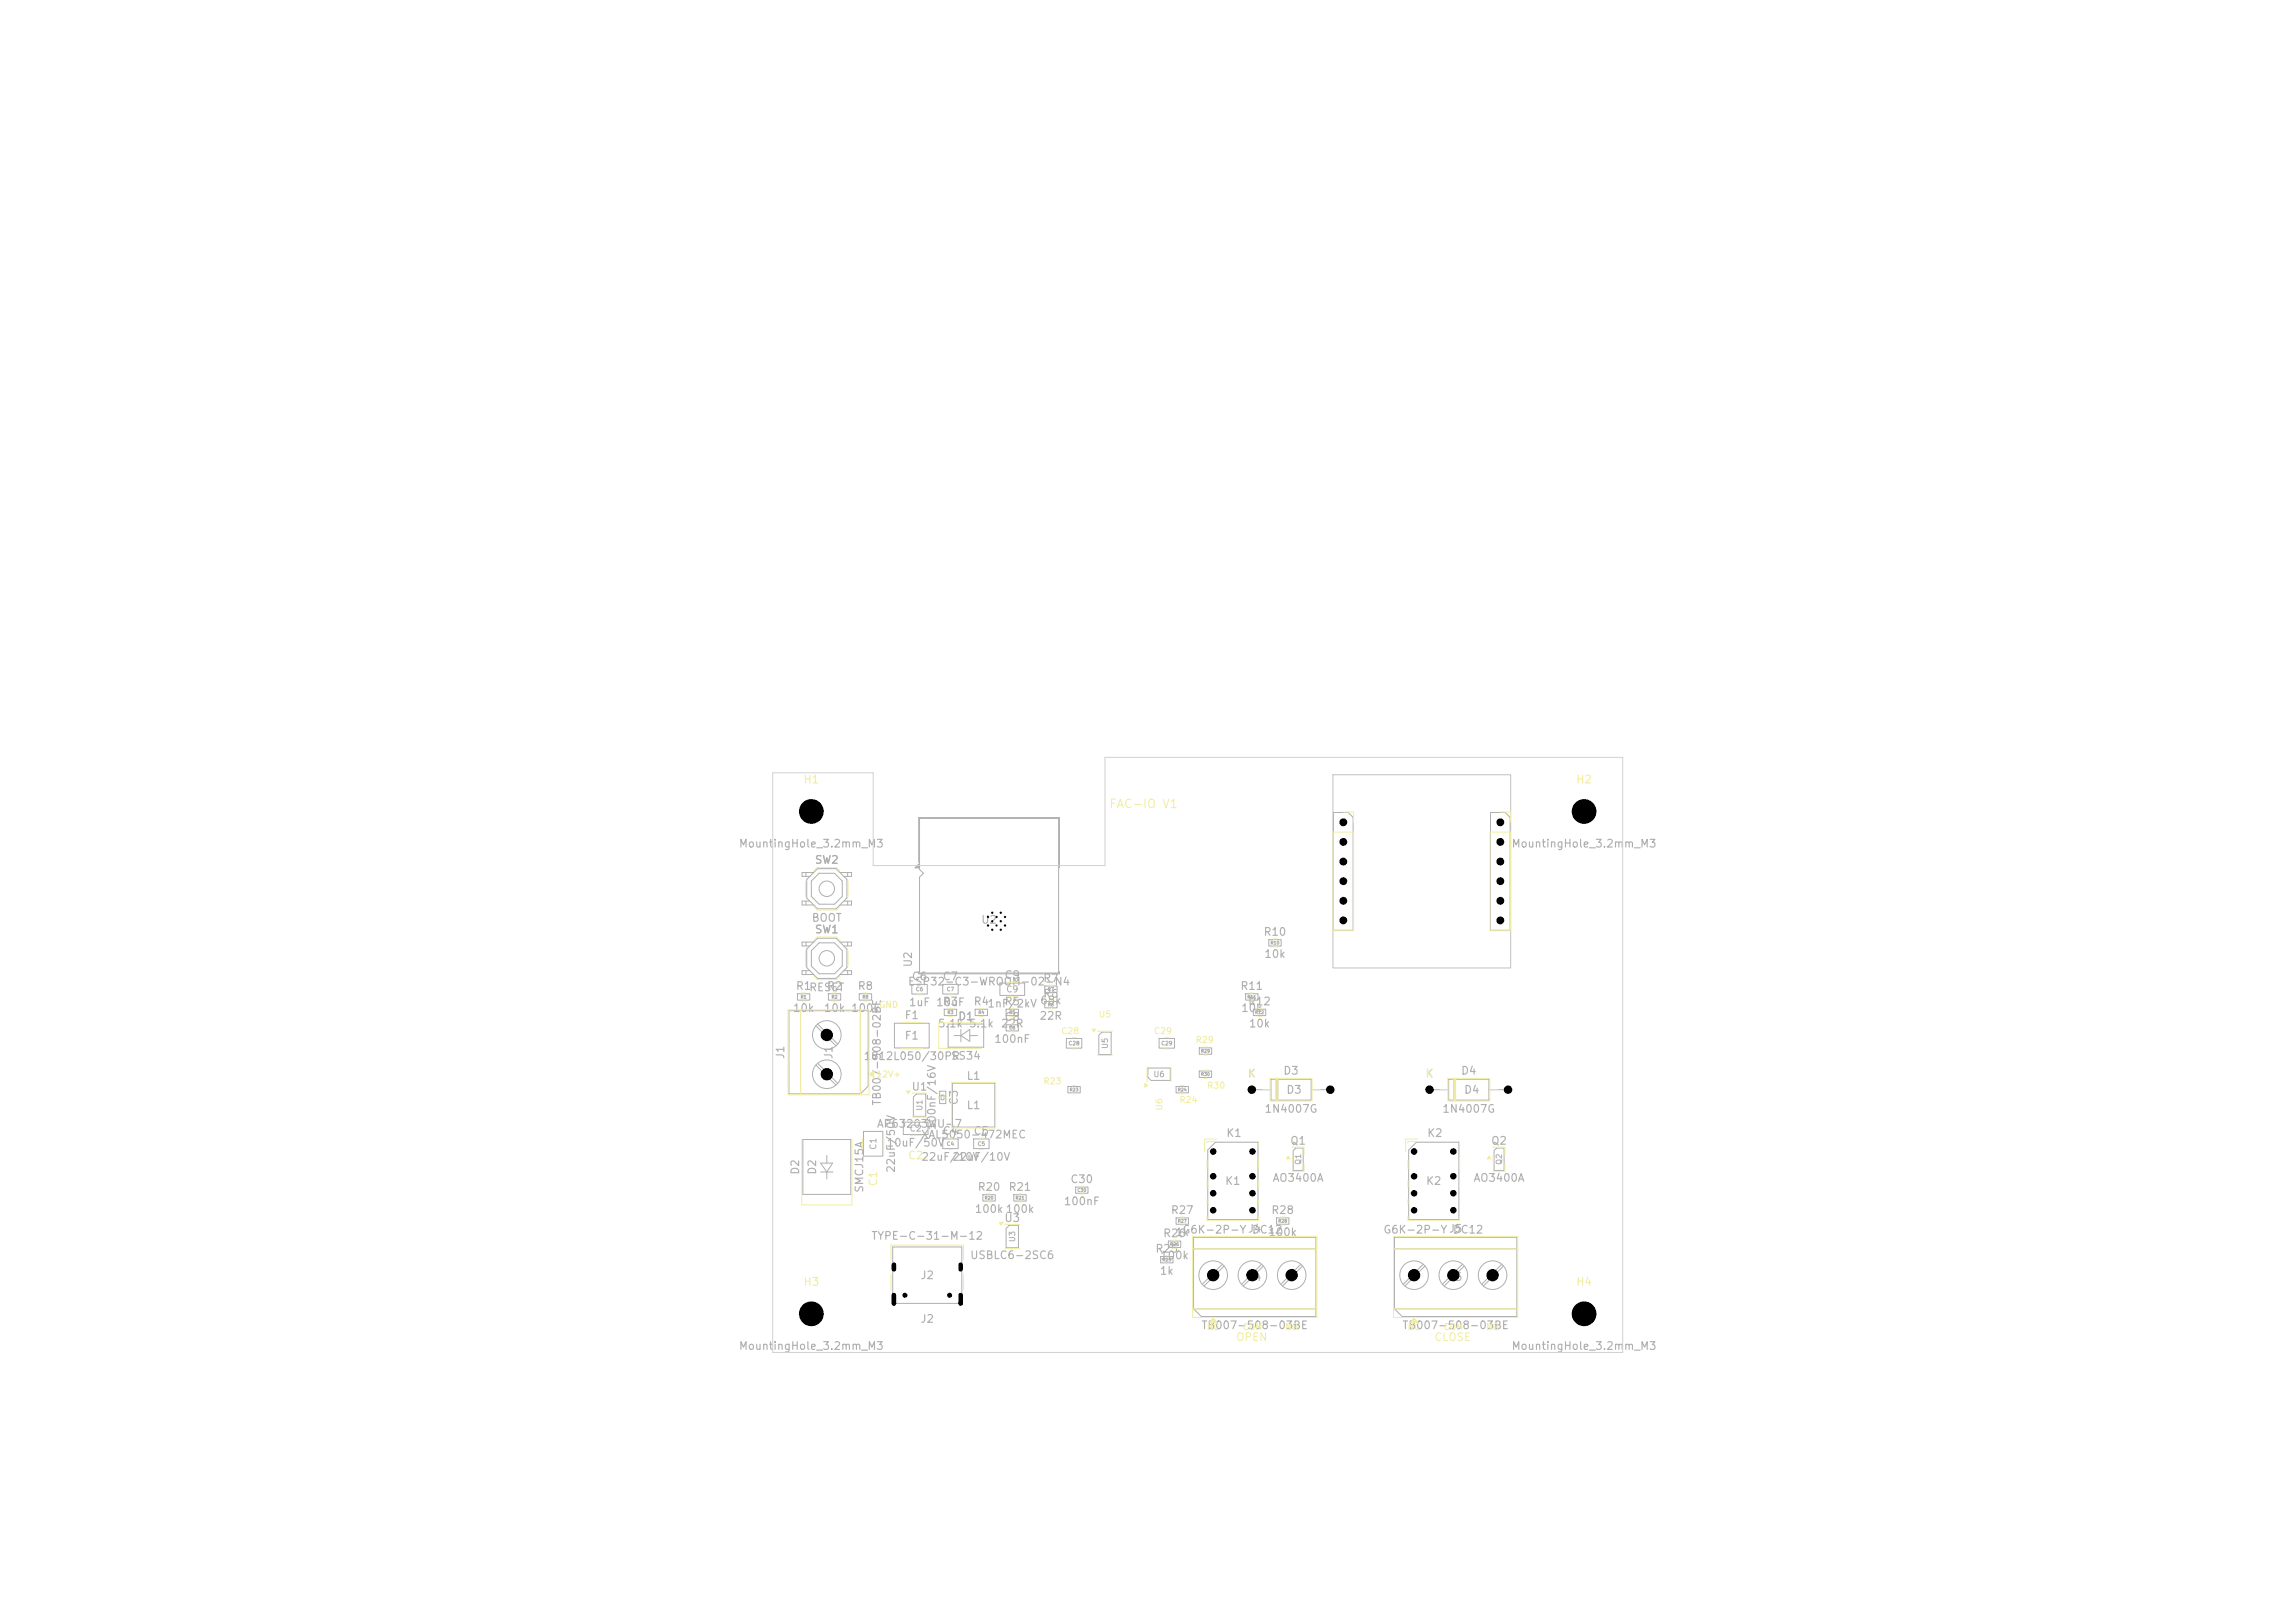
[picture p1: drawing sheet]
<svg xmlns="http://www.w3.org/2000/svg" width="297mm" height="210mm" viewBox="0 0 297 210" stroke-linecap="round" stroke-linejoin="round" font-family="sans-serif">
<defs><g id="words">
<text font-size="1.1" fill="#f2eda1" x="143.5" y="104.8">FAC-IO V1</text>
<g font-size="1" fill="#f2eda1">
<text x="103.9" y="101.6">H1</text>
<text x="203.9" y="101.6">H2</text>
<text x="113.8" y="153.6" transform="rotate(-90 113.8 153.6)">C1</text>
<text x="117.4" y="150.3">C222uF/10V</text>
<text x="103.9" y="166.6">H3</text>
<text x="203.9" y="166.6">H4</text>
<text x="159.9" y="173.8">OPEN</text>
<text x="185.5" y="173.8">CLOSE</text>
</g>
<g font-size="1" fill="#afafaf">
<text x="95.5" y="109.9">MountingHole_3.2mm_M3</text>
<text x="105.4" y="112">SW2</text>
<text x="195.5" y="109.9">MountingHole_3.2mm_M3</text>
<text x="105" y="119.5">BOOT</text>
<text x="126.9" y="119.8">U2</text>
<text x="105.4" y="121">SW1</text>
<text x="118.3" y="125.2" transform="rotate(-90 118.3 125.2)">U2</text>
<text x="163.4" y="121.3">R10</text>
<text x="163.5" y="124.2">10k</text>
<text x="102.5" y="131.2">10k</text>
<text x="102.9" y="128.3">R1RESET</text>
<text x="106.5" y="131.2">10k 100k</text>
<text x="106.9" y="128.3">R2</text>
<text x="110.9" y="128.3">R8</text>
<text x="117.4" y="127.8">ESP32-C3-WROOM-02-N4</text>
<text x="117.5" y="130.4">1uF 10uF</text>
<text x="117.9" y="127.1">C6</text>
<text x="121.9" y="127.1">C7</text>
<text x="121.9" y="130.3">R3</text>
<text x="125.9" y="130.3">R4</text>
<text x="127.7" y="130.6">1nF/2kV</text>
<text x="129.9" y="126.9">C9</text>
<text x="129.9" y="130.3">R5</text>
<text x="134.5" y="130.2">68k</text>
<text x="134.9" y="127.3">R7</text>
<text x="134.9" y="129.3">R6</text>
<text x="160.4" y="128.3">R11</text>
<text x="160.5" y="131.2">10k</text>
<text x="161.4" y="130.3">R12</text>
<text x="101.7" y="137.1" transform="rotate(-90 101.7 137.1)">J1</text>
<text x="108" y="137.1" transform="rotate(-90 108 137.1)">J1</text>
<text x="111.7" y="137.4">1812L050/30PR</text>
<text x="117" y="132.1">F1</text>
<text x="117" y="134.8">F1</text>
<text x="121.3" y="133.2">5.1k 5.1k</text>
<text x="123" y="137.4">SS34</text>
<text x="123.9" y="132.3">D1</text>
<text x="128.6" y="135.2">100nF</text>
<text x="129.4" y="133.2">22R</text>
<text x="129.9" y="132.3">C8</text>
<text x="134.4" y="132.2">22R</text>
<text x="161.5" y="133.2">10k</text>
<text x="114.2" y="143.1" transform="rotate(-90 114.2 143.1)">TB007-508-02BE</text>
<text x="117.9" y="141.4">U1</text>
<text x="124.2" y="143.1" transform="rotate(-90 124.2 143.1)">C3</text>
<text x="125" y="140">L1</text>
<text x="125" y="143.8">L1</text>
<text x="161.4" y="139.7">K</text>
<text x="166" y="139.3">D3</text>
<text x="166.4" y="141.8">D3</text>
<text x="184.4" y="139.7">K</text>
<text x="189" y="139.3">D4</text>
<text x="189.4" y="141.8">D4</text>
<text x="113.4" y="146.2">AP63203WU-7</text>
<text x="114.7" y="148.6">10uF/50V</text>
<text x="119.1" y="147.5">XAL5050-472MEC</text>
<text x="121.3" y="146.3" transform="rotate(-90 121.3 146.3)">100nF/16V</text>
<text x="121.9" y="147.1">C4</text>
<text x="125.9" y="147.1">C5</text>
<text x="158.6" y="147.4">K1</text>
<text x="163.6" y="144.2">1N4007G</text>
<text x="166.9" y="148.4">Q1</text>
<text x="184.6" y="147.4">K2</text>
<text x="186.6" y="144.2">1N4007G</text>
<text x="192.9" y="148.4">Q2</text>
<text x="103.7" y="152.1" transform="rotate(-90 103.7 152.1)">D2</text>
<text x="105.9" y="152.1" transform="rotate(-90 105.9 152.1)">D2</text>
<text x="112" y="154.4" transform="rotate(-90 112 154.4)">SMCJ15A</text>
<text x="116.1" y="151.8" transform="rotate(-90 116.1 151.8)">22uF/50V</text>
<text x="123.2" y="150.4">22uF/10V</text>
<text x="126.4" y="154.3">R20</text>
<text x="130.4" y="154.3">R21</text>
<text x="138.4" y="153.3">C30</text>
<text x="158.5" y="153.6">K1</text>
<text x="164.6" y="153.2">AO3400A</text>
<text x="184.5" y="153.6">K2</text>
<text x="190.6" y="153.2">AO3400A</text>
<text x="112.7" y="160.7">TYPE-C-31-M-12</text>
<text x="126.1" y="157.2">100k100k</text>
<text x="129.9" y="158.4">U3</text>
<text x="137.6" y="156.2">100nF</text>
<text x="150.4" y="160.3">R26</text>
<text x="151.4" y="157.3">R27</text>
<text x="152" y="160.2">1k</text>
<text x="152.9" y="159.9">G6K-2P-YJ4</text>
<text x="161.9" y="159.9">DC12</text>
<text x="164.1" y="160.2">100k</text>
<text x="164.4" y="157.3">R28</text>
<text x="178.9" y="159.9">G6K-2P-YJ5</text>
<text x="187.9" y="159.9">DC12</text>
<text x="119" y="165.8">J2</text>
<text x="125.5" y="163.2">USBLC6-2SC6</text>
<text x="149.4" y="162.3">R25</text>
<text x="150" y="165.2">1k</text>
<text x="150.1" y="163.2">100k</text>
<text x="161.4" y="166">J4</text>
<text x="187.4" y="166">J5</text>
<text x="119" y="171.4">J2</text>
<text x="155.4" y="172.2">TB007-508-03BE</text>
<text x="181.4" y="172.2">TB007-508-03BE</text>
<text x="95.5" y="174.9">MountingHole_3.2mm_M3</text>
<text x="195.5" y="174.9">MountingHole_3.2mm_M3</text>
</g>
<g font-size=".8" fill="#f2eda1">
<text x="113.7" y="130.6">GND</text>
<text x="142.1" y="131.9">U5</text>
<text x="137.3" y="134">C28</text>
<text x="149.3" y="134">C29</text>
<text x="154.7" y="135.2">R29</text>
<text x="113.3" y="139.6">12V+</text>
<text x="135" y="140.5">R23</text>
<text x="150.6" y="143.8" transform="rotate(-90 150.6 143.8)">U6</text>
<text x="152.6" y="142.9">R24</text>
<text x="156.2" y="141.1">R30</text>
<text x="156.1" y="172.3">NC</text>
<text x="160.7" y="172.3">COM</text>
<text x="166.2" y="172.3">NO</text>
<text x="182.1" y="172.3">NC</text>
<text x="186.7" y="172.3">COM</text>
<text x="192.2" y="172.3">NO</text>
</g>
<g font-size=".8" fill="#afafaf">
<text x="130.1" y="128.6">C9</text>
<text x="113.6" y="148.9" transform="rotate(-90 113.6 148.9)">C1</text>
<text x="117.6" y="146.6">C2</text>
</g>
<g font-size=".7" fill="#afafaf">
<text x="143.5" y="135.8" transform="rotate(-90 143.5 135.8)">U5</text>
<text x="119.5" y="143.8" transform="rotate(-90 119.5 143.8)">U1</text>
<text x="149.2" y="139.5">U6</text>
<text x="168.5" y="150.8" transform="rotate(-90 168.5 150.8)">Q1</text>
<text x="194.5" y="150.8" transform="rotate(-90 194.5 150.8)">Q2</text>
<text x="131.5" y="160.8" transform="rotate(-90 131.5 160.8)">U3</text>
</g>
<g font-size=".5" fill="#afafaf">
<text x="118.5" y="128.4">C6</text>
<text x="122.5" y="128.4">C7</text>
<text x="138.2" y="135.4">C28</text>
<text x="150.2" y="135.4">C29</text>
<text x="122.5" y="148.4">C4</text>
<text x="126.5" y="148.4">C5</text>
</g>
<g font-size=".4" fill="#afafaf">
<text x="164.4" y="122.3">R10</text>
<text x="103.6" y="129.3">R1</text>
<text x="107.6" y="129.3">R2</text>
<text x="111.6" y="129.3">R8</text>
<text x="122.6" y="131.3">R3</text>
<text x="126.6" y="131.3">R4</text>
<text x="130.6" y="131.3">R5</text>
<text x="135.6" y="128.3">R7</text>
<text x="135.6" y="130.3">R6</text>
<text x="161.4" y="129.3">R11</text>
<text x="162.4" y="131.3">R12</text>
<text x="130.6" y="133.3">C8</text>
<text x="155.4" y="136.3">R29</text>
<text x="122.3" y="142.4" transform="rotate(-90 122.3 142.4)">C3</text>
<text x="138.4" y="141.3">R23</text>
<text x="152.4" y="141.3">R24</text>
<text x="155.4" y="139.3">R30</text>
<text x="127.4" y="155.3">R20</text>
<text x="131.4" y="155.3">R21</text>
<text x="139.4" y="154.3">C30</text>
<text x="151.4" y="161.3">R26</text>
<text x="152.4" y="158.3">R27</text>
<text x="165.4" y="158.3">R28</text>
<text x="150.4" y="163.3">R25</text>
</g>
</g></defs>
<g fill="none" stroke="#afafaf" stroke-width=".13">
<path d="M104.3 112.9v.5M104.3 116.6v.5M104.8 116.6h-1v.5h1.5M105 114l1-1h2l1 1v2l-1 1h-2l-1-1zM105.3 112.9h-1.5v.5h1M105.8 112.4h2.4l1.4 1.4v2.4l-1.4 1.4h-2.4l-1.4-1.4v-2.4zM108.7 112.9h1.5v.5h-1M109.2 116.6h1v.5h-1.5M109.7 112.9v.5M109.7 116.6v.5M118.9 111.6v-5.8h18.2v6.5M118.9 111.8v.5h-.5z"/>
<path d="M119 105.9h18v20h-18v-12.4l.5-.5-.5-.5zM192.9 105.1h1.9l.6 .7v14.6h-2.5zM102.1 130.8h10.3v9.7l-1.1 1h-9.2zM103.2 128.6h1.6v.8h-1.6zM103.6 130.8v10.7M104.3 121.9v.5M104.3 125.6v.5M104.8 125.6h-1v.5h1.5M105 123l1-1h2l1 1v2l-1 1h-2l-1-1zM105.3 121.9h-1.5v.5h1M105.6 132.7l2.6 2.6M105.6 137.8l2.6 2.6"/>
<path d="M105.8 121.4h2.4l1.4 1.4v2.4l-1.4 1.4h-2.4l-1.4-1.4v-2.4zM105.8 132.5l2.6 2.6M105.8 137.6l2.6 2.6M107.2 128.6h1.6v.8h-1.6zM108.7 121.9h1.5v.5h-1M109.2 125.6h1v.5h-1.5M109.7 121.9v.5M109.7 125.6v.5M111.2 128.6h1.6v.8h-1.6zM111.3 130.8v10.7M115.8 132.4h4.4v3.2h-4.4zM118 127.4h2v1.2h-2z"/>
<path d="M118.9 125.7v.3h18.2v-.3M122 127.4h2v1.2h-2zM122.2 130.6h1.6v.8h-1.6zM122.7 132.5h4.6v3h-4.6zM123.4 134h1M124.4 133.2v1.6M124.4 134l1.1-.8v1.6zM125.5 134h1M126.2 130.6h1.6v.8h-1.6zM129.4 127.2h3.2v1.6h-3.2zM135.2 127.6h1.6v.8h-1.6zM138 134.4h2v1.2h-2z"/>
<path d="M142.6 133.5h1.2v3h-1.6v-2.6zM148.6 138.2h2.9v1.6h-2.6l-.3-.4zM150 134.4h2v1.2h-2zM155.2 135.6h1.6v.8h-1.6zM155.2 138.6h1.6v.8h-1.6zM161.2 128.6h1.6v.8h-1.6zM162.2 130.6h1.6v.8h-1.6zM164.2 121.6h1.6v.8h-1.6zM103.9 147.5h6.2v7.1h-6.2zM106.2 151.6h1.6M106.2 150.5h1.6l-.8 1.1zM107 149.5v1"/>
<path d="M107 151.6v1M111.8 146.4h2.4v3.2h-2.4zM118.6 141.5h1.2v3h-1.6v-2.6zM122 147.4h2v1.2h-2zM123.3 140.2h5.4v5.6h-5.4zM127.2 154.6h1.6v.8h-1.6zM130.2 158.9l.4-.3h1.2v2.9h-1.6zM138.2 140.6h1.6v.8h-1.6zM139.2 153.6h1.6v.8h-1.6zM152.2 140.6h1.6v.8h-1.6zM152.2 157.6h1.6v.8h-1.6zM157.3 147.8h5.5v10h-6.5v-9z"/>
<path d="M165.2 157.6h1.6v.8h-1.6zM167.3 148.9l.4-.3h.9v2.9h-1.3zM183.3 147.8h5.5v10h-6.5v-9zM193.3 148.9l.4-.3h1v2.9h-1.4zM115.5 161.4h9v7.3h-9zM180.5 160.1h15.8v10.3h-14.8l-1-1zM180.5 161.6h15.8M180.5 169.4h15.8M184.2 163.6l-2.6 2.6M184.4 163.8l-2.6 2.6M189.3 163.6l-2.6 2.6M189.5 163.8l-2.6 2.6"/>
<path d="M194.3 163.6l-2.5 2.6M194.6 163.8l-2.6 2.6"/>
<circle cx="107" cy="115" r="1"/>
<circle cx="107" cy="133.9" r="1.85"/>
<circle cx="107" cy="139" r="1.85"/>
<circle cx="107" cy="124" r="1"/>
<circle cx="183" cy="165" r="1.85"/>
<circle cx="188.1" cy="165" r="1.85"/>
<circle cx="193.2" cy="165" r="1.85"/>
</g>
<path d="M118.9 111.8v.5h-.5z" fill="#afafaf"/>
<g fill="none" stroke="#afafaf" stroke-width=".13">
<path d="M172.6 105.1h1.9l.6 .7v14.6h-2.5zM130.2 130.6h1.6v.8h-1.6zM130.2 132.6h1.6v.8h-1.6zM135.2 129.6h1.6v.8h-1.6zM164.5 139.6h5.2v2.7h-5.2zM165.2 139.7v2.7M165.3 139.7v2.7M165.4 139.7v2.7M187.5 139.6h5.2v2.7h-5.2zM188.2 139.7v2.7M188.3 139.7v2.7M188.4 139.7v2.7"/>
<path d="M116.9 145.2h3.2v1.6h-3.2zM121.6 141.2h.8v1.6h-.8zM126 147.4h2v1.2h-2zM131.2 154.6h1.6v.8h-1.6zM162 141h2.5M169.7 141h2.5M185 141h2.5M192.7 141h2.5M150.2 162.6h1.6v.8h-1.6zM151.2 160.6h1.6v.8h-1.6zM154.5 160.1h15.8v10.3h-14.8l-1-1zM154.5 161.6h15.8"/>
<path d="M154.5 169.4h15.8M158.2 163.6l-2.6 2.6M158.4 163.8l-2.6 2.6M163.3 163.6l-2.6 2.6M163.5 163.8l-2.6 2.6M168.3 163.6l-2.5 2.6M168.6 163.8l-2.6 2.6"/>
<circle cx="157" cy="165" r="1.85"/>
<circle cx="162.1" cy="165" r="1.85"/>
<circle cx="167.2" cy="165" r="1.85"/>
</g>
<path d="M172.5 100.2h23v25h-23z" fill="none" stroke="#c2c2c2" stroke-width=".13"/>
<path d="M100 100h13v12h30v-14h67v77h-110z" fill="none" stroke="#d0d2cd" stroke-width=".13"/>
<g fill="none" stroke="#f2eda1" stroke-width=".13">
<path d="M192.8 107.7h2.7v12.7h-2.7zM194.2 105.1h1.3v1.3M104.3 123v2M105.3 121.7l.5-.4h2.4l.5 .4M105.3 126.3l.5 .5h2.4l.5-.5M109.7 123v2M148.5 138.1v1.8M151.5 138.1v1.8M161.8 128.5h.4M161.8 129.5h.4M148.2 140.2l.3 .3-.3 .2zM152.8 140.5h.4"/>
<path d="M152.8 141.5h.4M152.8 157.5h.4M152.8 158.5h.4M165.8 157.5h.4M165.8 158.5h.4M115.3 163v-1.9h9.4v1.9M115.3 164.9v2M124.7 164.9v2"/>
</g>
<path d="M148.2 140.2l.3 .3-.3 .2z" fill="#f2eda1"/>
<g fill="none" stroke="#f2eda1" stroke-width=".13">
<path d="M111.8 128.5h.4M111.8 129.5h.4M111.6 147.3v1.4M114.4 147.3v1.4M117.3 141.2h.5l-.3 .3zM118.1 141.5h1.8M118.1 144.5h1.8M182.2 147.9v-.2h6.7v.5M182.2 150.1v1.1M182.2 152.8v.8M182.2 155.2v.6M182.2 157.4v.5h6.7v-.5"/>
<path d="M183.5 147.4h-1.6v1.6M188.9 149.8v1.4M188.9 152.8v.8M188.9 155.2v.6"/>
</g>
<path d="M117.3 141.2h.5l-.3 .3z" fill="#f2eda1"/>
<path d="M129.3 158.2h.5l-.3 .3zM130.1 158.5h1.8M130.1 161.5h1.8" fill="none" stroke="#f2eda1" stroke-width=".13"/>
<path d="M129.3 158.2h.5l-.3 .3z" fill="#f2eda1"/>
<path d="M180.3 161.6h16.1M180.3 169.4h16.1M182.7 170.5h-2.4v-10.5h16.1v10.5h-13.1M183 170.5l.4 .6h-.8z" fill="none" stroke="#f2eda1" stroke-width=".13"/>
<path d="M183 170.5l.4 .6h-.8z" fill="#f2eda1"/>
<path d="M155.8 135.5h.4M155.8 136.5h.4M162.8 130.5h.4M162.8 131.5h.4M166.7 149.6l.2 .3h-.4zM167.2 148.5l1.6-.1v1M167.2 149.6v.8M168.8 150.6v1l-1.6-.1" fill="none" stroke="#f2eda1" stroke-width=".13"/>
<path d="M166.7 149.6l.2 .3h-.4z" fill="#f2eda1"/>
<path d="M107.8 128.5h.4M107.8 129.5h.4M164.8 121.5h.4M164.8 122.5h.4M192.7 149.6l.2 .3h-.4zM193.2 148.5l1.6-.1v1M193.2 149.6v.8M194.8 150.6v1l-1.6-.1" fill="none" stroke="#f2eda1" stroke-width=".13"/>
<path d="M192.7 149.6l.2 .3h-.4z" fill="#f2eda1"/>
<path d="M141.3 133.2h.5l-.3 .3zM142.1 133.5h1.8M142.1 136.5h1.8M103.7 147.4v8.5h6.5v-8.5M122.7 147.3h.6M122.7 148.7h.6" fill="none" stroke="#f2eda1" stroke-width=".13"/>
<path d="M141.3 133.2h.5l-.3 .3z" fill="#f2eda1"/>
<g fill="none" stroke="#f2eda1" stroke-width=".13">
<path d="M103.6 130.7v11M103.8 128.5h.4M103.8 129.5h.4M111.3 130.7v11M112.5 139l.6-.4v.8zM112.5 138.7v-8h-10.5v11h10.5v-2.4M116.6 132.3h2.8M116.6 135.7h2.8M118.7 127.3h.6M118.7 128.7h.6M122.7 127.3h.6M122.7 128.7h.6"/>
<path d="M130.3 127.1h1.4M130.3 128.9h1.4M135.8 127.5h.4M135.8 128.5h.4M155.8 138.5h.4M155.8 139.5h.4M127.8 154.5h.4M127.8 155.5h.4M139.9 153.5h.2M139.9 154.5h.2"/>
</g>
<path d="M112.5 139l.6-.4v.8z" fill="#f2eda1"/>
<g fill="none" stroke="#f2eda1" stroke-width=".13">
<path d="M104.3 114v2M105.3 112.7l.5-.4h2.4l.5 .4M105.3 117.3l.5 .5h2.4l.5-.5M109.7 114v2M122.8 130.5h.4M122.8 131.5h.4M126.8 130.5h.4M126.8 131.5h.4M127 132.4h-5.5v3.3h5.5M138.7 134.3h.6M138.7 135.7h.6M150.7 134.3h.6"/>
<path d="M150.7 135.7h.6M123.2 140.1h5.7v5.9h-5.7zM138.8 140.5h.4M138.8 141.5h.4M156.2 147.9v-.2h6.7v.5M156.2 150.1v1.1M156.2 152.8v.8M156.2 155.2v.6M156.2 157.4v.5h6.7v-.5M157.5 147.4h-1.6v1.6M162.9 149.8v1.4M162.9 152.8v.8"/>
<path d="M162.9 155.2v.6M154.3 161.6h16.1M154.3 169.4h16.1M156.7 170.5h-2.4v-10.5h16.1v10.5h-13.1M157 170.5l.4 .6h-.8z"/>
</g>
<path d="M157 170.5l.4 .6h-.8z" fill="#f2eda1"/>
<g fill="none" stroke="#f2eda1" stroke-width=".13">
<path d="M172.5 107.7h2.7v12.7h-2.7zM173.8 105.1h1.4v1.3M130.8 130.5h.4M130.8 131.5h.4M130.9 132.5h.2M130.9 133.5h.2M135.8 129.5h.4M135.8 130.5h.4M164.4 139.5h5.4v3h-5.4zM165.1 139.5v3M165.3 139.5v3M165.4 139.5v3"/>
<path d="M187.4 139.5h5.4v3h-5.4zM188.1 139.5v3M188.3 139.5v3M188.4 139.5v3M117.8 145.1h1.4M117.8 146.9h1.4M121.5 141.9v.2M122.5 141.9v.2M126.7 147.3h.6M126.7 148.7h.6M131.8 154.5h.4M131.8 155.5h.4"/>
<path d="M163.3 141h1.1M169.8 141h1M186.3 141h1.1M192.8 141h1M150.8 162.5h.4M150.8 163.5h.4M151.8 160.5h.4M151.8 161.5h.4"/>
</g>
<g fill="#000">
<circle cx="105" cy="105" r="1.6"/>
<circle cx="127.9" cy="119.7" r=".15"/>
<circle cx="127.9" cy="118.6" r=".15"/>
<circle cx="128.4" cy="119.2" r=".15"/>
<circle cx="128.4" cy="118.1" r=".15"/>
<circle cx="129" cy="119.7" r=".15"/>
<circle cx="129" cy="118.6" r=".15"/>
<circle cx="129.5" cy="119.2" r=".15"/>
<circle cx="129.5" cy="118.1" r=".15"/>
<circle cx="130.1" cy="119.7" r=".15"/>
<circle cx="130.1" cy="118.6" r=".15"/>
<circle cx="173.8" cy="119.1" r=".51"/>
<circle cx="173.8" cy="108.9" r=".51"/>
<circle cx="173.8" cy="111.5" r=".51"/>
<circle cx="173.8" cy="116.6" r=".51"/>
<circle cx="173.8" cy="106.4" r=".51"/>
<circle cx="173.8" cy="114" r=".51"/>
<circle cx="194.2" cy="106.4" r=".51"/>
<circle cx="194.2" cy="114" r=".51"/>
<circle cx="194.2" cy="116.6" r=".51"/>
<circle cx="194.2" cy="108.9" r=".51"/>
<circle cx="194.2" cy="111.5" r=".51"/>
<circle cx="194.2" cy="119.1" r=".51"/>
<circle cx="205" cy="105" r="1.6"/>
<circle cx="107" cy="139" r=".8"/>
<circle cx="107" cy="133.9" r=".8"/>
<circle cx="128.4" cy="120.3" r=".15"/>
<circle cx="129.5" cy="120.3" r=".15"/>
<circle cx="157" cy="149" r=".42"/>
<circle cx="157" cy="154.4" r=".42"/>
<circle cx="157" cy="152.2" r=".42"/>
<circle cx="157" cy="156.6" r=".42"/>
<circle cx="162" cy="141" r=".55"/>
<circle cx="162.1" cy="154.4" r=".42"/>
<circle cx="162.1" cy="149" r=".42"/>
<circle cx="162.1" cy="152.2" r=".42"/>
<circle cx="162.1" cy="156.6" r=".42"/>
<circle cx="172.2" cy="141" r=".55"/>
<circle cx="183" cy="149" r=".42"/>
<circle cx="183" cy="154.4" r=".42"/>
<circle cx="183" cy="152.2" r=".43"/>
<circle cx="183" cy="156.6" r=".43"/>
<circle cx="185" cy="141" r=".55"/>
<circle cx="188.1" cy="154.4" r=".42"/>
<circle cx="188.1" cy="149" r=".42"/>
<circle cx="188.1" cy="152.2" r=".43"/>
<circle cx="188.1" cy="156.6" r=".43"/>
<circle cx="195.2" cy="141" r=".55"/>
<circle cx="105" cy="170" r="1.6"/>
<circle cx="117.1" cy="167.6" r=".33"/>
<circle cx="122.9" cy="167.6" r=".33"/>
<circle cx="157" cy="165" r=".8"/>
<circle cx="162.1" cy="165" r=".8"/>
<circle cx="167.2" cy="165" r=".8"/>
<circle cx="183" cy="165" r=".8"/>
<circle cx="188.1" cy="165" r=".8"/>
<circle cx="193.2" cy="165" r=".8"/>
<circle cx="205" cy="170" r="1.6"/>
</g>
<path d="M115.7 163.7v.6M115.7 167.6v1.1M124.3 163.7v.6M124.3 167.6v1.1" fill="none" stroke="#000" stroke-width=".6"/>
<use href="#words"/>
</svg>
